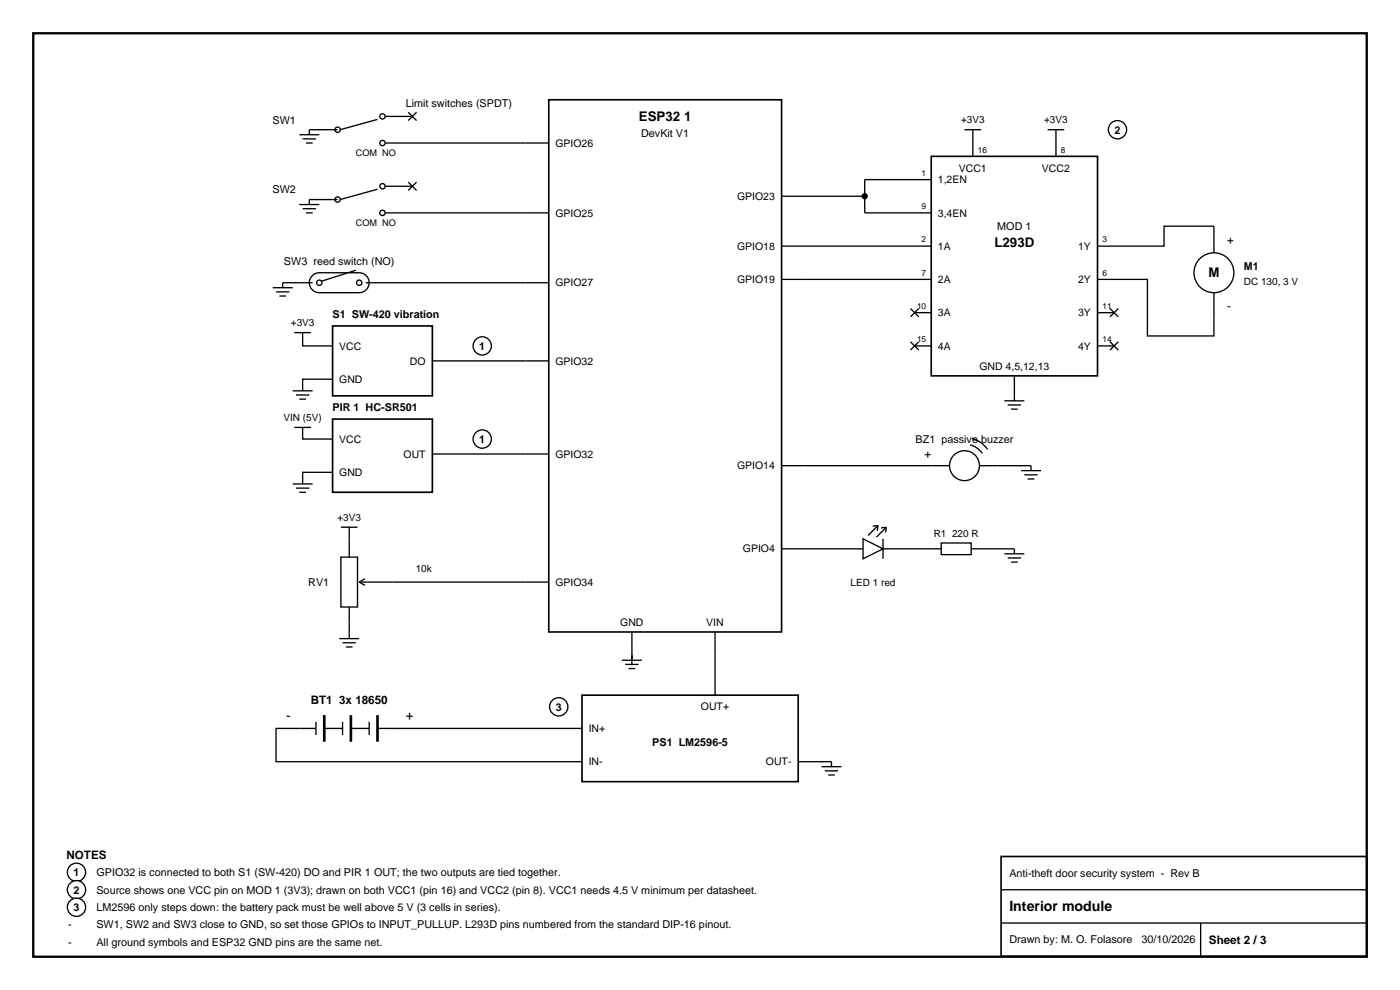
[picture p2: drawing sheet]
<svg xmlns="http://www.w3.org/2000/svg" width="297mm" height="210mm" viewBox="0 0 297 210" stroke-linecap="round" stroke-linejoin="round" font-family="sans-serif">
<defs><g id="words">
<text font-size="3" x="214.1" y="193.3">Interior module</text>
<g font-size="2.8">
<text x="135.5" y="25.7">ESP32 1</text>
<text x="211" y="52.5">L293D</text>
<text x="256.4" y="58.8">M</text>
<text x="60.7" y="152.7">-</text>
<text x="86.1" y="152.7">+</text>
</g>
<g font-size="2.5">
<text x="260.3" y="51.7">+</text>
<text x="260.3" y="65.8">-</text>
<text x="196.1" y="97.2">+</text>
<text x="65.9" y="149.4">BT1 3x 18650</text>
<text x="14.1" y="182.2">NOTES</text>
<text x="256.5" y="200.2">Sheet 2 / 3</text>
</g>
<g font-size="2.3">
<text x="86.1" y="22.7">Limit switches (SPDT)</text>
<text x="57.8" y="26.2">SW1</text>
<text x="136" y="29">DevKit V1</text>
<text x="236.4" y="28.3">2</text>
<text x="57.8" y="41">SW2</text>
<text x="211.6" y="48.8">MOD 1</text>
<text x="60.2" y="56.2">SW3 reed switch (NO)</text>
<text x="263.9" y="57.2">M1</text>
<text x="70.6" y="67.5">S1 SW-420 vibration</text>
<text x="101.7" y="74.2">1</text>
<text x="70.6" y="87.2">PIR 1 HC-SR501</text>
<text x="101.7" y="93.9">1</text>
<text x="194.2" y="93.9">BZ1 passive buzzer</text>
<text x="65.4" y="124.3">RV1</text>
<text x="117.9" y="150.7">3</text>
<text x="138.4" y="158.1">PS1 LM2596-5</text>
<text x="15.6" y="185.8">1</text>
<text x="20.5" y="185.8">GPIO32 is connected to both S1 (SW-420) DO and PIR 1 OUT; the two outputs are tied together.</text>
<text x="15.6" y="189.5">2</text>
<text x="20.5" y="189.5">Source shows one VCC pin on MOD 1 (3V3); drawn on both VCC1 (pin 16) and VCC2 (pin 8). VCC1 needs 4.5 V minimum per datasheet.</text>
<text x="214.1" y="186">Anti-theft door security system - Rev B</text>
<text x="14.5" y="196.9">-</text>
<text x="15.6" y="193.2">3</text>
<text x="20.5" y="193.2">LM2596 only steps down: the battery pack must be well above 5 V (3 cells in series).</text>
<text x="20.5" y="196.9">SW1, SW2 and SW3 close to GND, so set those GPIOs to INPUT_PULLUP. L293D pins numbered from the standard DIP-16 pinout.</text>
<text x="14.5" y="200.7">-</text>
<text x="20.5" y="200.7">All ground symbols and ESP32 GND pins are the same net.</text>
<text x="214.1" y="200.1">Drawn by: M. O. Folasore</text>
<text x="242.2" y="200.1">30/10/2026</text>
</g>
<g font-size="2.2">
<text x="117.8" y="31.1">GPIO26</text>
<text x="199" y="38.9">1,2EN</text>
<text x="203.4" y="36.4">VCC1</text>
<text x="221.1" y="36.4">VCC2</text>
<text x="117.8" y="45.9">GPIO25</text>
<text x="156.4" y="42.4">GPIO23</text>
<text x="199" y="45.9">3,4EN</text>
<text x="156.4" y="53">GPIO18</text>
<text x="199" y="53">1A</text>
<text x="228.7" y="53">1Y</text>
<text x="117.8" y="60.8">GPIO27</text>
<text x="156.4" y="60">GPIO19</text>
<text x="199" y="60">2A</text>
<text x="228.7" y="60">2Y</text>
<text x="199" y="67.1">3A</text>
<text x="228.7" y="67.1">3Y</text>
<text x="72" y="74.2">VCC</text>
<text x="87" y="77.3">DO</text>
<text x="117.8" y="77.3">GPIO32</text>
<text x="199" y="74.2">4A</text>
<text x="228.7" y="74.2">4Y</text>
<text x="72" y="81.2">GND</text>
<text x="207.8" y="78.4">GND 4,5,12,13</text>
<text x="72" y="93.9">VCC</text>
<text x="72" y="101">GND</text>
<text x="85.6" y="97.1">OUT</text>
<text x="117.8" y="97.1">GPIO32</text>
<text x="156.4" y="99.6">GPIO14</text>
<text x="157.6" y="117.2">GPIO4</text>
<text x="117.8" y="124.3">GPIO34</text>
<text x="131.6" y="132.7">GND</text>
<text x="149.8" y="132.7">VIN</text>
<text x="124.9" y="155.3">IN+</text>
<text x="148.7" y="150.7">OUT+</text>
<text x="124.9" y="162.4">IN-</text>
<text x="162.5" y="162.4">OUT-</text>
</g>
<g font-size="2.1">
<text x="203.9" y="26.1">+3V3</text>
<text x="221.5" y="26.1">+3V3</text>
<text x="263.9" y="60.4">DC 130, 3 V</text>
<text x="61.7" y="69.2">+3V3</text>
<text x="60.1" y="89.3">VIN (5V)</text>
<text x="71.6" y="110.5">+3V3</text>
<text x="198.1" y="114">R1 220 R</text>
<text x="88.2" y="121.4">10k</text>
<text x="180.4" y="124.2">LED 1 red</text>
</g>
<g font-size="1.9">
<text x="75.5" y="33.1">COM NO</text>
<text x="75.5" y="48">COM NO</text>
</g>
<g font-size="1.8">
<text x="207.4" y="32.4">16</text>
<text x="225.1" y="32.4">8</text>
<text x="195.5" y="37.3">1</text>
<text x="195.5" y="44.4">9</text>
<text x="195.5" y="51.4">2</text>
<text x="233.9" y="51.4">3</text>
<text x="195.5" y="58.5">7</text>
<text x="233.9" y="58.5">6</text>
<text x="194.5" y="65.5">10</text>
<text x="233.9" y="65.5">11</text>
<text x="194.5" y="72.6">15</text>
<text x="233.9" y="72.6">14</text>
</g>
</g></defs>
<path d="M7.1 7.1h282.8v195.8h-282.8z" fill="none" stroke="#000" stroke-width=".49"/>
<path d="M116.4 21.2h49.4v112.9h-49.4zM70.6 69.1h21.1v14.9h-21.1zM70.6 88.9h21.1v15.5h-21.1zM212.4 181.7h77.5v21.1h-77.5z" fill="none" stroke="#000" stroke-width=".35"/>
<g fill="none" stroke="#000" stroke-width=".28">
<path d="M63.5 28.6h4.2M64.2 29.5h2.8M64.9 30.3h1.4M71.6 27.5h-6v1.1M80.1 25.3l-8 2.2M81.7 30.3h34.7M81.7 24.7h5.8M81.7 39.5h5.8M86.6 23.8l1.8 1.8M86.6 38.6l1.8 1.8M88.4 23.8l-1.8 1.8M88.4 38.6l-1.8 1.8"/>
<path d="M63.5 43.4h4.2M64.2 44.3h2.8M64.9 45.2h1.4M66.2 58.5l1-.6h.5h8.5a2.12 2.12 0 0 1 2.1 2.1 2.12 2.12 0 0 1-2.1 2.1h-8.5a2.12 2.12 0 0 1-1.9-1.3 2.12 2.12 0 0 1 .4-2.3zM66.3 60h-6.3v1M71.6 42.3h-6v1.1M75.5 57.3l-7.4 2.4M77.6 60h38.8M80.1 40.1l-8 2.2M81.7 45.2h34.7M165.8 41.6h4.9M165.8 52.2h4.9"/>
<path d="M165.8 59.3h4.9M57.9 61h4.2M58.6 61.9h2.8M59.3 62.8h1.4M62.4 70.6h3.6M64.2 70.6v2.8h6.4M91.7 76.6h24.7M62.1 82.9h4.2M62.4 90.7h3.6M62.8 83.8h2.8M63.5 84.7h1.4M64.2 90.7v2.4h6.4"/>
<path d="M70.6 80.4h-6.4v2.5M91.7 96.3h24.7M165.8 98.8h4.9M62.1 102.7h4.2M62.8 103.5h2.8M63.5 104.4h1.4M70.6 100.2h-6.4v2.5M72.3 118.2h3.5v10.6h-3.5zM72.3 111.8h3.5M74.1 111.8v6.4M165.8 116.4h4.9M72 135.5h4.2"/>
<path d="M72.7 136.3h2.8M73.4 137.2h1.4M74.1 128.8v6.7M76.2 123.5h40.2M76.2 123.5l1.2 .7M77.4 122.8l-1.2 .7M134.1 134.1v4.9M151.7 134.1v4.9M212.4 188.7h77.5M212.4 195.8h77.5M254.7 195.8v7"/>
<circle cx="71.6" cy="27.5" r=".56"/>
<circle cx="81.1" cy="39.5" r=".56"/>
<circle cx="81.1" cy="30.3" r=".56"/>
<circle cx="81.1" cy="24.7" r=".56"/>
<circle cx="67.7" cy="60" r=".56"/>
<circle cx="71.6" cy="42.3" r=".56"/>
<circle cx="76.2" cy="60" r=".56"/>
<circle cx="81.1" cy="45.2" r=".56"/>
</g>
<g fill="#fff" stroke="#000" stroke-width=".28">
<circle cx="102.3" cy="73.4" r="1.94"/>
<circle cx="102.3" cy="93.1" r="1.94"/>
</g>
<path d="M197.6 33.2h35.2v46.5h-35.2z" fill="none" stroke="#000" stroke-width=".35"/>
<g fill="none" stroke="#000" stroke-width=".28">
<path d="M197.6 38.1h-14.2v7.1h14.2M204.6 27.5h3.5M206.4 27.5v5.7M222.2 27.5h3.6M224 27.5v5.7M170.7 41.6h12.7M170.7 52.2h26.9M170.7 59.3h26.9M193.1 65.4l1.8 1.8M193.1 72.5l1.8 1.8M194 66.3h3.6M194 73.4h3.6"/>
<path d="M194.9 65.4l-1.8 1.8M194.9 72.5l-1.8 1.8M215.2 79.7v5.3M232.8 66.3h3.6M232.8 73.4h3.6M235.5 65.4l1.7 1.8M235.5 72.5l1.7 1.8M237.2 65.4l-1.7 1.8M237.2 72.5l-1.7 1.8M213.1 85h4.2M213.8 85.9h2.8M214.5 86.8h1.4"/>
</g>
<circle cx="183.4" cy="41.6" r=".67" fill="#000"/>
<circle cx="237.1" cy="27.5" r="1.94" fill="#fff" stroke="#000" stroke-width=".28"/>
<g fill="none" stroke="#000" stroke-width=".28">
<path d="M232.8 52.2h14.1v-4.2h10.6v5.6M232.8 59.3h10.6v12h14.1v-9.2M170.7 98.8h30.7M205.8 94.3l1.4 .7 1.2 1.1M206.2 93l1.6 .7 .9 .7 .8 .9M207.8 98.8h10.9v1M216.6 99.8h4.2M170.7 116.4h12.4M183.1 114.3l4.2 2.1-4.2 2.1zM186.3 111.5l-2.2 2.1M186.3 111.5l-.2 1.1M186.3 111.5l-1.2 .1"/>
<path d="M187.3 116.4h12.4M187.3 114.3v4.2M188 111.8l-2.1 2.1M188 111.8l-.1 1.1M188 111.8l-1.1 .2M199.7 115.2h6.3v2.5h-6.3zM206 116.4h9.2v1.1M213.1 117.5h4.2M213.8 118.4h2.8M214.5 119.2h1.4M217.3 100.7h2.8M218 101.6h1.4"/>
<path d="M134.1 139v2.1M151.7 139v8.5M67 154.5h-8.4v7.1h64.9M67 153.1v2.8M68.8 154.5h3.9M72.7 153.1v2.8M74.4 154.5h3.9M78.3 153.1v2.8M80.1 154.5h43.4M131.9 140.1h4.3M132.6 140.9h2.9M133.3 141.8h1.5"/>
<path d="M169.3 161.6h7.1v1M174.3 162.6h4.2M175 163.5h2.8M175.7 164.4h1.4"/>
<circle cx="257.5" cy="57.9" r="4.2"/>
<circle cx="204.6" cy="98.8" r="3.2"/>
</g>
<path d="M123.5 147.5h45.8v18.3h-45.8z" fill="none" stroke="#000" stroke-width=".35"/>
<path d="M68.8 151.7v5.6M74.4 151.7v5.6M80.1 151.7v5.6" fill="none" stroke="#000" stroke-width=".56"/>
<g fill="#fff" stroke="#000" stroke-width=".28">
<circle cx="118.5" cy="149.9" r="1.94"/>
<circle cx="16.2" cy="185" r="1.94"/>
<circle cx="16.2" cy="188.7" r="1.94"/>
<circle cx="16.2" cy="192.4" r="1.94"/>
</g>
<use href="#words"/>
</svg>
